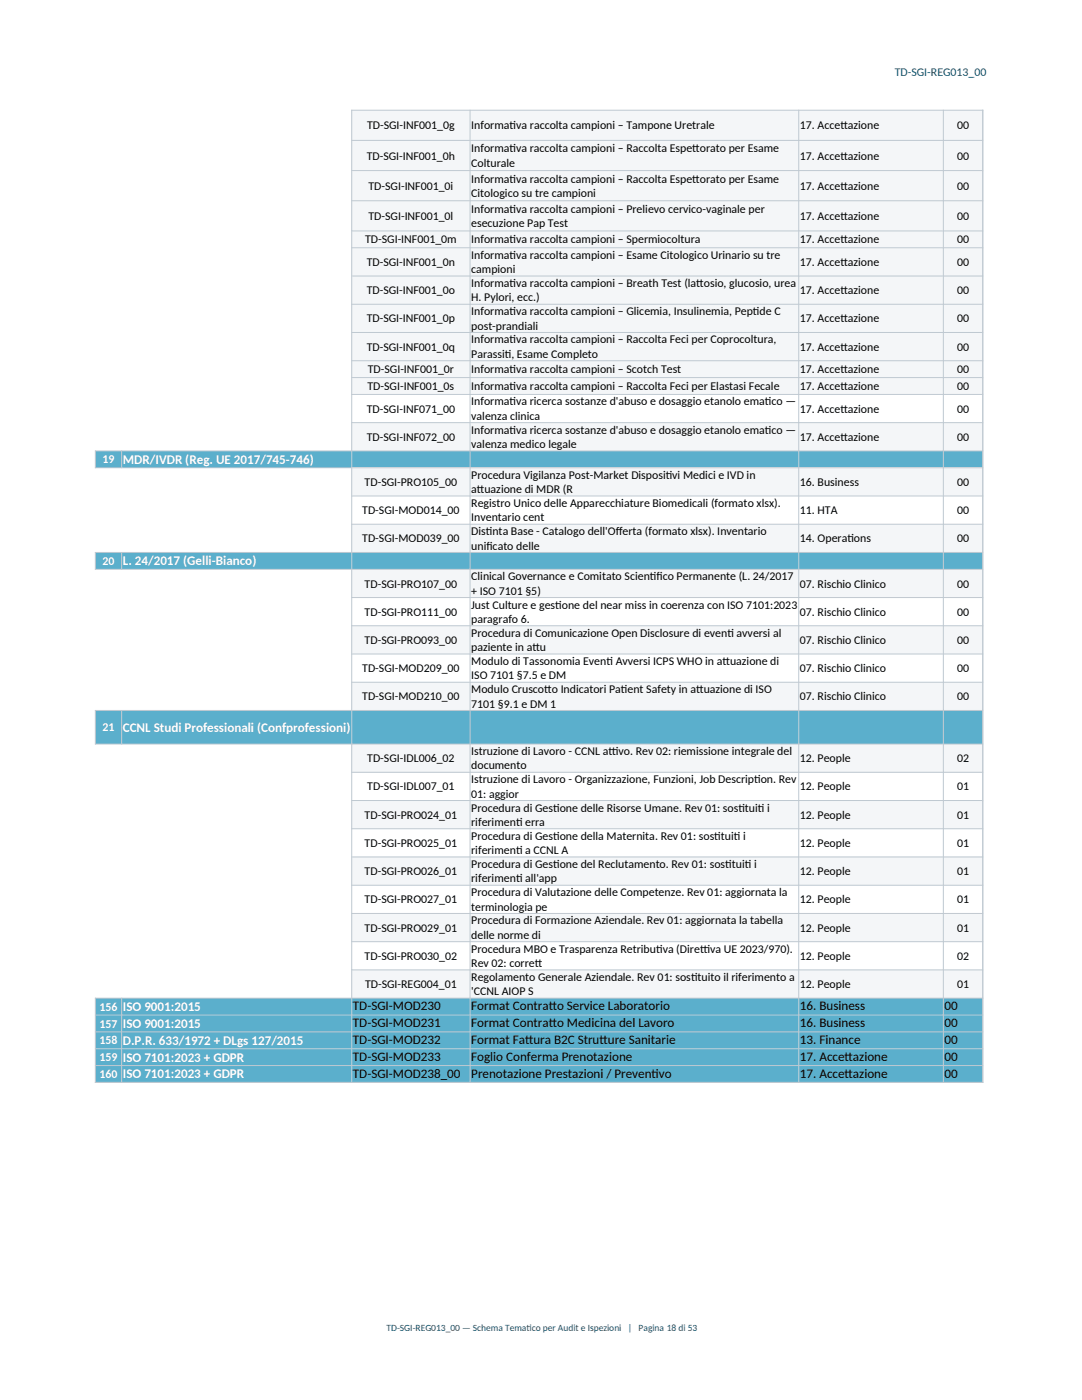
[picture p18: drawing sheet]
<svg xmlns="http://www.w3.org/2000/svg" width="216mm" height="279mm" viewBox="0 0 216 279" stroke-linecap="round" stroke-linejoin="round" font-family="sans-serif">
<defs><g id="words">
<g font-size="2.6" fill="#fff">
<text x="24.5" y="92.6">MDR/IVDR (Reg. UE 2017/745-746)</text>
<text x="24.5" y="112.8">L. 24/2017 (Gelli-Bianco)</text>
<text x="24.5" y="146">CCNL Studi Professionali (Confprofessioni)</text>
<text x="24.5" y="201.8">ISO 9001:2015</text>
<text x="24.5" y="205.1">ISO 9001:2015</text>
<text x="24.5" y="208.5">D.P.R. 633/1972 + DLgs 127/2015</text>
<text x="24.5" y="211.9">ISO 7101:2023 + GDPR</text>
<text x="24.5" y="215.2">ISO 7101:2023 + GDPR</text>
</g>
<g font-size="2.6">
<text x="70.4" y="201.6">TD-SGI-MOD230</text>
<text x="94" y="201.6">Format Contrat</text>
<text x="109.5" y="201.6">to Service Laboratorio</text>
<text x="159.6" y="201.6">16. Business</text>
<text x="188.5" y="201.6">00</text>
<text x="70.4" y="205">TD-SGI-MOD231</text>
<text x="70.4" y="208.4">TD-SGI-MOD232</text>
<text x="94" y="205">Format Contrat</text>
<text x="94" y="208.4">Format Fat</text>
<text x="104.8" y="208.4">tura B2C Strut</text>
<text x="109.5" y="205">to Medicina del Lavoro</text>
<text x="119.6" y="208.4">ture Sanitarie</text>
<text x="159.6" y="205">16. Business</text>
<text x="159.6" y="208.4">13. Finance</text>
<text x="188.5" y="205">00</text>
<text x="188.5" y="208.4">00</text>
<text x="70.4" y="211.7">TD-SGI-MOD233</text>
<text x="70.4" y="215.1">TD-SGI-MOD238_00</text>
<text x="94" y="211.7">Foglio Conferma Prenotazione</text>
<text x="94" y="215.1">Prenotazione Prestazioni / Prevent</text>
<text x="130" y="215.1">ivo</text>
<text x="159.6" y="211.7">17. Accet</text>
<text x="159.6" y="215.1">17. Accet</text>
<text x="168.5" y="211.7">tazione</text>
<text x="168.5" y="215.1">tazione</text>
<text x="188.5" y="211.7">00</text>
<text x="188.5" y="215.1">00</text>
</g>
<text font-size="2.4" fill="#1b505f" x="178.5" y="15.1">TD-SGI-REG013_00</text>
<g font-size="2.4">
<text x="73.2" y="25.8">TD-SGI-INF001_0g</text>
<text x="94" y="25.8">Informat</text>
<text x="101.7" y="25.8">iva raccolta campioni – Tampone Uretrale</text>
<text x="159.6" y="25.8">17. Accet</text>
<text x="167.7" y="25.8">tazione</text>
<text x="191" y="25.8">00</text>
<text x="73.2" y="31.8">TD-SGI-INF001_0h</text>
<text x="94" y="30.4">Informat</text>
<text x="94" y="33.3">Colturale</text>
<text x="101.7" y="30.4">iva raccolta campioni – Raccolta Espet</text>
<text x="138.1" y="30.4">torato per Esame</text>
<text x="159.6" y="31.8">17. Accet</text>
<text x="167.7" y="31.8">tazione</text>
<text x="191" y="31.8">00</text>
<text x="73.5" y="37.9">TD-SGI-INF001_0i</text>
<text x="94" y="36.4">Informat</text>
<text x="94" y="39.3">Citologico su tre campioni</text>
<text x="101.7" y="36.4">iva raccolta campioni – Raccolta Espet</text>
<text x="138.1" y="36.4">torato per Esame</text>
<text x="159.6" y="37.9">17. Accet</text>
<text x="167.7" y="37.9">tazione</text>
<text x="191" y="37.9">00</text>
<text x="73.5" y="43.9">TD-SGI-INF001_0l</text>
<text x="94" y="42.5">Informat</text>
<text x="94" y="45.3">esecuzione Pap Test</text>
<text x="101.7" y="42.5">iva raccolta campioni – Prelievo cervico-vaginale per</text>
<text x="159.6" y="43.9">17. Accet</text>
<text x="167.7" y="43.9">tazione</text>
<text x="191" y="43.9">00</text>
<text x="72.9" y="48.6">TD-SGI-INF001_0m</text>
<text x="73.2" y="53.1">TD-SGI-INF001_0n</text>
<text x="94" y="48.6">Informat</text>
<text x="94" y="51.6">Informat</text>
<text x="101.7" y="51.6">iva raccolta campioni – Esame Citologico Urinario su tre</text>
<text x="101.7" y="48.6">iva raccolta campioni – Spermiocoltura</text>
<text x="159.6" y="48.6">17. Accet</text>
<text x="159.6" y="53.1">17. Accet</text>
<text x="167.7" y="48.6">tazione</text>
<text x="167.7" y="53.1">tazione</text>
<text x="191" y="48.6">00</text>
<text x="191" y="53.1">00</text>
<text x="73.2" y="58.7">TD-SGI-INF001_0o</text>
<text x="94" y="54.5">campioni</text>
<text x="94" y="57.3">Informat</text>
<text x="101.7" y="57.3">iva raccolta campioni – Breath Test (lat</text>
<text x="138.9" y="57.3">tosio, glucosio, urea</text>
<text x="159.6" y="58.7">17. Accet</text>
<text x="167.7" y="58.7">tazione</text>
<text x="191" y="58.7">00</text>
<text x="73.2" y="64.4">TD-SGI-INF001_0p</text>
<text x="94" y="60.2">H. Pylori, ecc.)</text>
<text x="94" y="62.9">Informat</text>
<text x="94" y="65.8">post-prandiali</text>
<text x="101.7" y="62.9">iva raccolta campioni – Glicemia, Insulinemia, Pept</text>
<text x="150.2" y="62.9">ide C</text>
<text x="159.6" y="64.4">17. Accet</text>
<text x="167.7" y="64.4">tazione</text>
<text x="191" y="64.4">00</text>
<text x="73.2" y="70">TD-SGI-INF001_0q</text>
<text x="94" y="68.5">Informat</text>
<text x="94" y="71.4">Parassit</text>
<text x="100.7" y="71.4">i, Esame Completo</text>
<text x="101.7" y="68.5">iva raccolta campioni – Raccolta Feci per Coprocoltura,</text>
<text x="159.6" y="70">17. Accet</text>
<text x="167.7" y="70">tazione</text>
<text x="191" y="70">00</text>
<text x="73.3" y="77.9">TD-SGI-INF001_0s</text>
<text x="73.4" y="74.5">TD-SGI-INF001_0r</text>
<text x="94" y="74.5">Informat</text>
<text x="94" y="77.9">Informat</text>
<text x="101.7" y="74.5">iva raccolta campioni – Scotch Test</text>
<text x="101.7" y="77.9">iva raccolta campioni – Raccolta Feci per Elastasi Fecale</text>
<text x="159.6" y="74.5">17. Accet</text>
<text x="159.6" y="77.9">17. Accet</text>
<text x="167.7" y="74.5">tazione</text>
<text x="167.7" y="77.9">tazione</text>
<text x="191" y="74.5">00</text>
<text x="191" y="77.9">00</text>
<text x="73.2" y="82.3">TD-SGI-INF071_00</text>
<text x="94" y="80.9">Informat</text>
<text x="94" y="83.8">valenza clinica</text>
<text x="101.7" y="80.9">iva ricerca sostanze d'abuso e dosaggio etanolo emat</text>
<text x="152.6" y="80.9">ico —</text>
<text x="159.6" y="82.3">17. Accet</text>
<text x="167.7" y="82.3">tazione</text>
<text x="191" y="82.3">00</text>
<text x="73.2" y="88">TD-SGI-INF072_00</text>
<text x="94" y="86.5">Informat</text>
<text x="94" y="89.4">valenza medico legale</text>
<text x="101.7" y="86.5">iva ricerca sostanze d'abuso e dosaggio etanolo emat</text>
<text x="152.6" y="86.5">ico —</text>
<text x="159.6" y="88">17. Accet</text>
<text x="167.7" y="88">tazione</text>
<text x="191" y="88">00</text>
<text x="94" y="95.5">Procedura Vigilanza Post-Market Disposit</text>
<text x="132.8" y="95.5">ivi Medici e IVD in</text>
<text x="72.8" y="97">TD-SGI-PRO105_00</text>
<text x="94" y="98.4">at</text>
<text x="94" y="101.2">Registro Unico delle Apparecchiature Biomedicali (formato xlsx).</text>
<text x="95.2" y="98.4">tuazione di MDR (R</text>
<text x="159.6" y="97">16. Business</text>
<text x="191" y="97">00</text>
<text x="72.3" y="102.6">TD-SGI-MOD014_00</text>
<text x="94" y="104.1">Inventario cent</text>
<text x="94" y="106.8">Dist</text>
<text x="96.9" y="106.8">inta Base - Catalogo dell'Of</text>
<text x="122.9" y="106.8">ferta (formato xlsx). Inventario</text>
<text x="159.6" y="102.6">11. HTA</text>
<text x="191" y="102.6">00</text>
<text x="72.3" y="108.3">TD-SGI-MOD039_00</text>
<text x="94" y="109.7">unif</text>
<text x="97.1" y="109.7">icato delle</text>
<text x="159.6" y="108.3">14. Operat</text>
<text x="169.1" y="108.3">ions</text>
<text x="191" y="108.3">00</text>
<text x="72.8" y="117.2">TD-SGI-PRO107_00</text>
<text x="94" y="115.8">Clinical Governance e Comitato Scientico Permanente (L. 24/2017</text>
<text x="94" y="118.7">+ ISO 7101 §5)</text>
<text x="129.7" y="115.8">if</text>
<text x="159.6" y="117.2">07. Rischio Clinico</text>
<text x="191" y="117.2">00</text>
<text x="72.8" y="122.9">TD-SGI-PRO111_00</text>
<text x="94" y="121.5">Just Culture e gest</text>
<text x="94" y="124.3">paragrafo 6.</text>
<text x="110.8" y="121.5">ione del near miss in coerenza con ISO 7101:2023</text>
<text x="159.6" y="122.9">07. Rischio Clinico</text>
<text x="191" y="122.9">00</text>
<text x="72.8" y="128.5">TD-SGI-PRO093_00</text>
<text x="94" y="127.1">Procedura di Comunicazione Open Disclosure di event</text>
<text x="94" y="129.9">paziente in at</text>
<text x="106.2" y="129.9">tu</text>
<text x="145.1" y="127.1">i avversi al</text>
<text x="159.6" y="128.5">07. Rischio Clinico</text>
<text x="191" y="128.5">00</text>
<text x="72.3" y="134.2">TD-SGI-MOD209_00</text>
<text x="94" y="132.7">Modulo di Tassonomia Event</text>
<text x="94" y="135.6">ISO 7101 §7.5 e DM</text>
<text x="121" y="132.7">i Avversi ICPS WHO in at</text>
<text x="144.2" y="132.7">tuazione di</text>
<text x="159.6" y="134.2">07. Rischio Clinico</text>
<text x="191" y="134.2">00</text>
<text x="72.3" y="139.8">TD-SGI-MOD210_00</text>
<text x="94" y="138.4">Modulo Cruscot</text>
<text x="94" y="141.2">7101 §9.1 e DM 1</text>
<text x="108.6" y="138.4">to Indicatori Pat</text>
<text x="123.9" y="138.4">ient Safety in at</text>
<text x="138.9" y="138.4">tuazione di ISO</text>
<text x="159.6" y="139.8">07. Rischio Clinico</text>
<text x="191" y="139.8">00</text>
<text x="73.3" y="152.1">TD-SGI-IDL006_02</text>
<text x="94" y="150.7">Istruzione di Lavoro - CCNL at</text>
<text x="94" y="153.6">documento</text>
<text x="121.4" y="150.7">t</text>
<text x="121.4" y="150.7">ivo. Rev 02: riemissione integrale del</text>
<text x="159.6" y="152.1">12. People</text>
<text x="191" y="152.1">02</text>
<text x="73.3" y="157.8">TD-SGI-IDL007_01</text>
<text x="94" y="156.3">Istruzione di Lavoro - Organizzazione, Funzioni, Job Descript</text>
<text x="94" y="159.2">01: aggior</text>
<text x="94" y="162">Procedura di Gest</text>
<text x="110.4" y="162">ione delle Risorse Umane. Rev 01: sost</text>
<text x="147.3" y="162">ituit</text>
<text x="150.5" y="156.3">ion. Rev</text>
<text x="151.2" y="162">i i</text>
<text x="159.6" y="157.8">12. People</text>
<text x="191" y="157.8">01</text>
<text x="72.8" y="163.4">TD-SGI-PRO024_01</text>
<text x="94" y="164.8">riferiment</text>
<text x="94" y="167.6">Procedura di Gest</text>
<text x="103" y="164.8">i erra</text>
<text x="110.4" y="167.6">ione della Maternita. Rev 01: sost</text>
<text x="142.5" y="167.6">ituit</text>
<text x="146.4" y="167.6">i i</text>
<text x="159.6" y="163.4">12. People</text>
<text x="191" y="163.4">01</text>
<text x="72.8" y="169">TD-SGI-PRO025_01</text>
<text x="94" y="170.5">riferiment</text>
<text x="94" y="173.2">Procedura di Gest</text>
<text x="103" y="170.5">i a CCNL A</text>
<text x="110.4" y="173.2">ione del Reclutamento. Rev 01: sost</text>
<text x="144.7" y="173.2">ituit</text>
<text x="148.6" y="173.2">i i</text>
<text x="159.6" y="169">12. People</text>
<text x="191" y="169">01</text>
<text x="72.8" y="174.7">TD-SGI-PRO026_01</text>
<text x="94" y="176.1">riferiment</text>
<text x="94" y="178.9">Procedura di Valutazione delle Competenze. Rev 01: aggiornata la</text>
<text x="103" y="176.1">i all'app</text>
<text x="159.6" y="174.7">12. People</text>
<text x="191" y="174.7">01</text>
<text x="72.8" y="180.3">TD-SGI-PRO027_01</text>
<text x="72.8" y="185.9">TD-SGI-PRO029_01</text>
<text x="94" y="181.7">terminologia pe</text>
<text x="94" y="184.5">Procedura di Formazione Aziendale. Rev 01: aggiornata la tabella</text>
<text x="159.6" y="180.3">12. People</text>
<text x="159.6" y="185.9">12. People</text>
<text x="191" y="180.3">01</text>
<text x="191" y="185.9">01</text>
<text x="72.8" y="191.6">TD-SGI-PRO030_02</text>
<text x="94" y="187.4">delle norme di</text>
<text x="94" y="190.1">Procedura MBO e Trasparenza Retribut</text>
<text x="130.9" y="190.1">iva (Diret</text>
<text x="139.7" y="190.1">t</text>
<text x="139.7" y="190.1">iva UE 2023/970).</text>
<text x="159.6" y="191.6">12. People</text>
<text x="191" y="191.6">02</text>
<text x="72.8" y="197.2">TD-SGI-REG004_01</text>
<text x="94" y="193">Rev 02: corret</text>
<text x="94" y="195.8">Regolamento Generale Aziendale. Rev 01: sost</text>
<text x="106.7" y="193">t</text>
<text x="137.9" y="195.8">ituito il riferimento a</text>
<text x="159.6" y="197.2">12. People</text>
<text x="191" y="197.2">01</text>
<text x="94" y="198.6">'CCNL AIOP S</text>
</g>
<g font-size="2.4" fill="#fff">
<text x="20.5" y="92.5">19</text>
<text x="20.5" y="112.8">20</text>
<text x="20.5" y="146">21</text>
<text x="19.9" y="201.7">156</text>
<text x="19.9" y="205.1">157</text>
<text x="19.9" y="208.4">158</text>
<text x="19.9" y="211.8">159</text>
<text x="19.9" y="215.2">160</text>
</g>
<g font-size="1.9" fill="#1b505f">
<text x="77.1" y="265.7">TD-SGI-REG013_00 — Schema Temat</text>
<text x="105.1" y="265.7">ico per Audit e Ispezioni | Pagina 18 di 53</text>
</g>
</g></defs>
<g fill="#f4f6f8">
<path d="M70.2 22h125.9v56.7h-125.9z" fill-rule="evenodd"/>
<path d="M70.2 84.3h125.9v5.7h-125.9z" fill-rule="evenodd"/>
</g>
<path d="M19 90h177.1v3.3h-177.1z" fill-rule="evenodd" fill="#5bafcc"/>
<g fill="#f4f6f8">
<path d="M70.2 93.3h125.9v5.7h-125.9z" fill-rule="evenodd"/>
<path d="M70.2 104.6h125.9v5.6h-125.9z" fill-rule="evenodd"/>
</g>
<path d="M19 110.2h177.1v3.4h-177.1z" fill-rule="evenodd" fill="#5bafcc"/>
<g fill="#f4f6f8">
<path d="M70.2 113.6h125.9v5.6h-125.9z" fill-rule="evenodd"/>
<path d="M70.2 124.9h125.9v5.6h-125.9z" fill-rule="evenodd"/>
<path d="M70.2 136.1h125.9v5.7h-125.9z" fill-rule="evenodd"/>
</g>
<path d="M19 141.8h177.1v6.7h-177.1z" fill-rule="evenodd" fill="#5bafcc"/>
<g fill="#f4f6f8">
<path d="M70.2 148.5h125.9v5.6h-125.9z" fill-rule="evenodd"/>
<path d="M70.2 159.7h125.9v5.7h-125.9z" fill-rule="evenodd"/>
<path d="M70.2 171h125.9v5.6h-125.9z" fill-rule="evenodd"/>
<path d="M70.2 182.3h125.9v5.6h-125.9z" fill-rule="evenodd"/>
<path d="M70.2 193.5h125.9v5.7h-125.9z" fill-rule="evenodd"/>
</g>
<path d="M19 199.2h177.1v16.8h-177.1z" fill-rule="evenodd" fill="#5bafcc"/>
<g fill="none" stroke="#bfc9d1" stroke-width=".2">
<path d="M70.1 22h126.1M70.1 28h126.1M70.1 34h126.1M70.2 21.9v194.2M93.8 21.9v194.2M159.4 21.9v194.2M188.2 21.9v194.2M196.1 21.9v194.2M70.1 40.1h126.1M70.1 46.1h126.1M70.1 49.5h126.1M70.1 55.1h126.1"/>
<path d="M70.1 60.7h126.1M70.1 66.4h126.1M70.1 72h126.1M70.1 75.4h126.1M70.1 78.7h126.1M18.9 90h177.3M18.9 93.4h177.3M19 89.9v3.5M24.3 89.9v3.5M70.1 84.4h126.1M70.1 99h126.1M18.9 110.3h177.3"/>
<path d="M18.9 113.6h177.3M19 110.2v3.5M24.3 110.2v3.5M70.1 104.6h126.1M70.1 119.3h126.1M70.1 124.9h126.1M70.1 130.5h126.1M70.1 136.2h126.1M18.9 141.8h177.3M18.9 148.5h177.3M19 141.7v6.9M24.3 141.7v6.9"/>
<path d="M70.1 154.1h126.1M70.1 159.8h126.1M70.1 165.4h126.1M70.1 171h126.1M70.1 176.7h126.1M18.9 199.2h177.3M19 199.1v17M24.3 199.1v17M70.1 182.3h126.1M70.1 187.9h126.1M70.1 193.6h126.1M18.9 202.6h177.3"/>
<path d="M18.9 205.9h177.3M18.9 209.3h177.3M18.9 212.7h177.3M18.9 216h177.3"/>
</g>
<use href="#words"/>
</svg>
